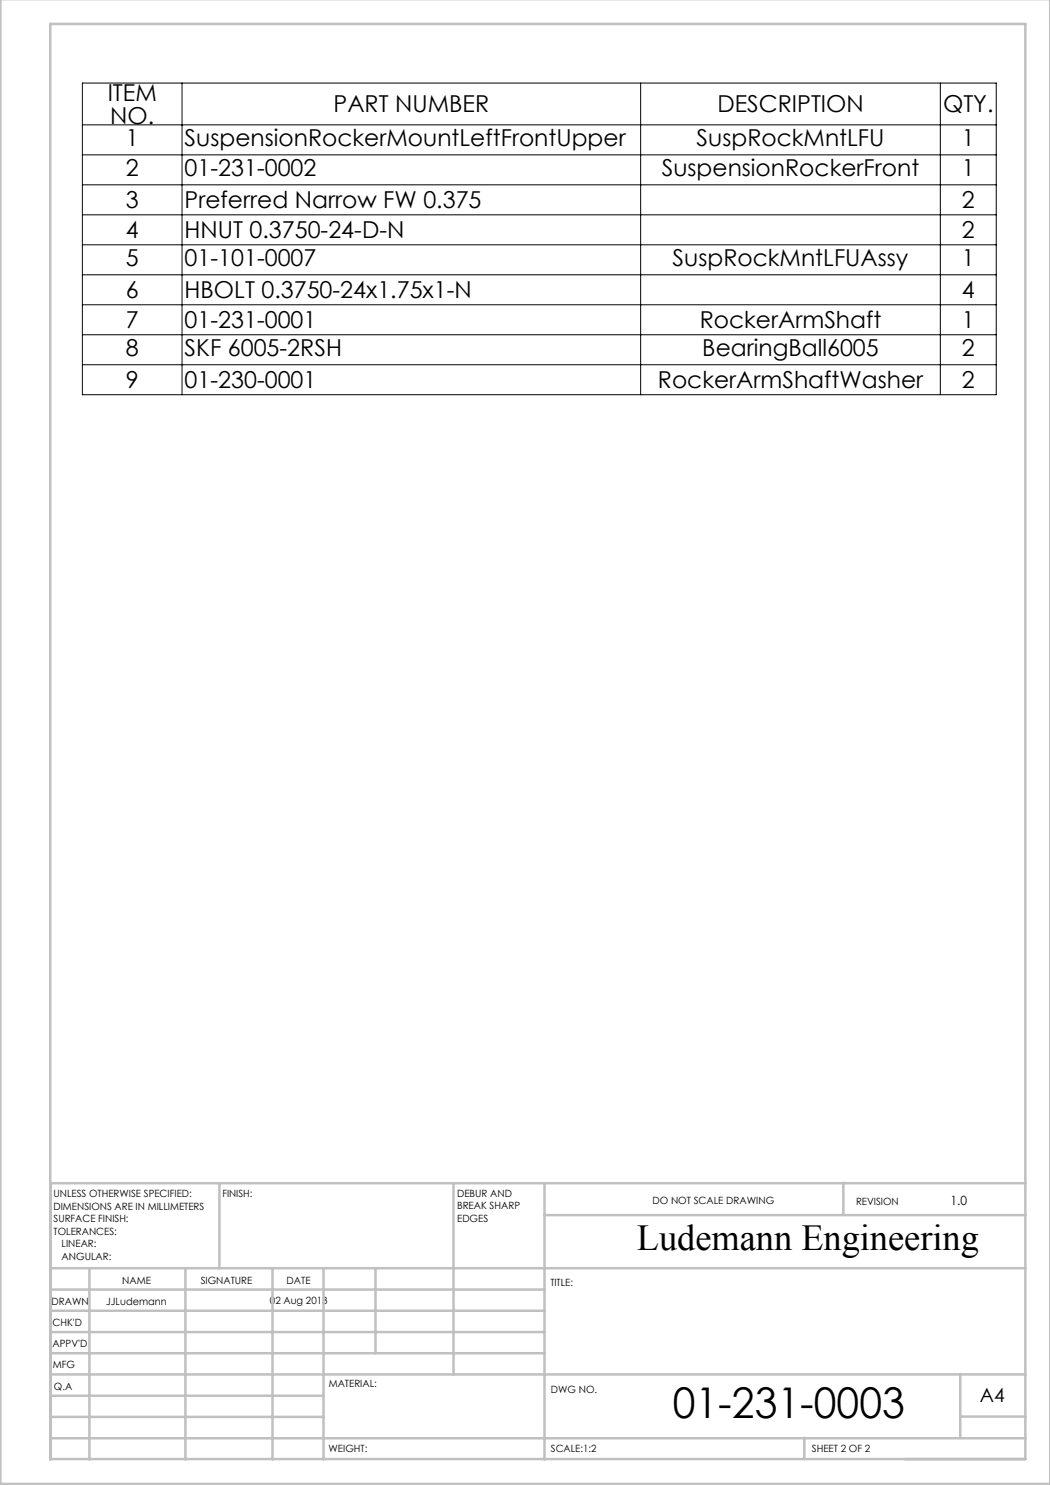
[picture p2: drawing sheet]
<svg xmlns="http://www.w3.org/2000/svg" width="210mm" height="297mm" viewBox="0 0 210 297" stroke-linecap="round" stroke-linejoin="round" font-family="sans-serif">
<defs><g id="words">
<text font-size="8.5" x="134.5" y="283.5">01-231-0003</text>
<text font-size="7.3" x="127.4" y="249.9">Ludemann Engineering</text>
<g font-size="4.7">
<text x="21.5" y="20.2">ITEM</text>
<text x="66.7" y="22.4">PART NUMBER</text>
<text x="143.5" y="22.4">DESCRIPTION</text>
<text x="188.6" y="22.4">QTY.</text>
<text x="22.1" y="24.7">NO.</text>
<text x="25.2" y="29.2">1</text>
<text x="36.9" y="29.2">SuspensionRockerMountLeftFrontUpper</text>
<text x="139.3" y="29.2">SuspRockMntLFU</text>
<text x="192.4" y="29.2">1</text>
<text x="25.2" y="35.2">2</text>
<text x="36.9" y="35.2">01-231-0002</text>
<text x="132.4" y="35.2">SuspensionRockerFront</text>
<text x="192.4" y="35.2">1</text>
<text x="25.2" y="41.6">3</text>
<text x="36.9" y="41.6">Preferred Narrow FW 0.375</text>
<text x="192.4" y="41.6">2</text>
<text x="25.2" y="47.6">4</text>
<text x="36.9" y="47.6">HNUT 0.3750-24-D-N</text>
<text x="192.4" y="47.6">2</text>
<text x="25.2" y="53.2">5</text>
<text x="36.9" y="53.2">01-101-0007</text>
<text x="134.5" y="53.2">SuspRockMntLFUAssy</text>
<text x="192.4" y="53.2">1</text>
<text x="25.2" y="59.6">6</text>
<text x="36.9" y="59.6">HBOLT 0.3750-24x1.75x1-N</text>
<text x="192.4" y="59.6">4</text>
<text x="25.2" y="65.6">7</text>
<text x="36.9" y="65.6">01-231-0001</text>
<text x="140" y="65.6">RockerArmShaft</text>
<text x="192.4" y="65.6">1</text>
<text x="25.2" y="71.2">8</text>
<text x="36.9" y="71.2">SKF 6005-2RSH</text>
<text x="140.5" y="71.2">BearingBall6005</text>
<text x="192.4" y="71.2">2</text>
<text x="25.2" y="77.6">9</text>
<text x="36.9" y="77.6">01-230-0001</text>
<text x="131.6" y="77.6">RockerArmShaftWasher</text>
<text x="192.4" y="77.6">2</text>
</g>
<text font-size="3.9" x="196" y="280.4">A4</text>
<text font-size="2.5" x="190.1" y="240.9">1.0</text>
<g font-size="2">
<text x="10.7" y="239.5">UNLESS OTHERWISE SPECIFIED:</text>
<text x="44.5" y="239.5">FINISH:</text>
<text x="91.4" y="239.4">DEBUR AND</text>
<text x="10.7" y="242">DIMENSIONS ARE IN MILLIMETERS</text>
<text x="10.7" y="244.5">SURFACE FINISH:</text>
<text x="91.4" y="241.9">BREAK SHARP</text>
<text x="91.4" y="244.4">EDGES</text>
<text x="130.5" y="240.8">DO NOT SCALE DRAWING</text>
<text x="171.2" y="241">REVISION</text>
<text x="10.7" y="247">TOLERANCES:</text>
<text x="12.3" y="249.5">LINEAR:</text>
<text x="12.3" y="252">ANGULAR:</text>
<text x="24.4" y="256.9">NAME</text>
<text x="40.1" y="256.8">SIGNATURE</text>
<text x="57.3" y="256.8">DATE</text>
<text x="110.1" y="257.1">TITLE:</text>
<text x="10.3" y="260.9">DRAWN</text>
<text x="21.3" y="261">JJLudemann</text>
<text x="54" y="260.8">02 Aug 2013</text>
<text x="10.5" y="269.3">APPV'D</text>
<text x="10.5" y="265.2">CHK'D</text>
<text x="10.6" y="273.6">MFG</text>
<text x="10.8" y="278">Q.A</text>
<text x="65.8" y="277.4">MATERIAL:</text>
<text x="110.2" y="278.5">DWG NO.</text>
<text x="65.7" y="290.4">WEIGHT:</text>
<text x="110.2" y="290.5">SCALE:1:2</text>
<text x="162.4" y="290.4">SHEET 2 OF 2</text>
</g>
</g></defs>
<g fill="none" stroke="#000" stroke-width=".2">
<path d="M16.5 16.6h182.7v62.3h-182.7zM36.4 16.6v62.3M128.1 16.6v62.3M188.1 16.6v62.3M16.5 31h182.7M16.5 37h182.7M16.5 25h182.7M16.5 43h182.7M16.5 49h182.7M16.5 55h182.7M16.5 61h182.7M16.5 67h182.7"/>
<path d="M16.5 73h182.7"/>
</g>
<g fill="none" stroke="#c0c0c0" stroke-width=".5">
<path d="M.1 -.1v296.9h209.9v-296.9M10.1 4.8h195v287h-195zM43.9 236.6v17M90.7 236.6v38.3M108.9 236.6v55.3M168.7 236.6v6.3M205.1 236.6h-195v55.3M10.1 253.6h195M10.1 257.9h98.8M17.9 253.6v38.3M37.1 253.6v38.3M54.5 253.6v38.3"/>
<path d="M64.7 253.6v38.3M75.1 253.6v17M108.9 243h96.2M10.1 270.6h98.8M10.1 266.4h98.8M10.1 262.1h98.8M10.1 279.1h54.6M10.1 274.9h195M192.1 274.8v12.7M10.1 287.7h195M10.1 283.4h54.6M160.9 287.5v4.3"/>
<path d="M192.1 283.3h13"/>
</g>
<use href="#words"/>
</svg>
